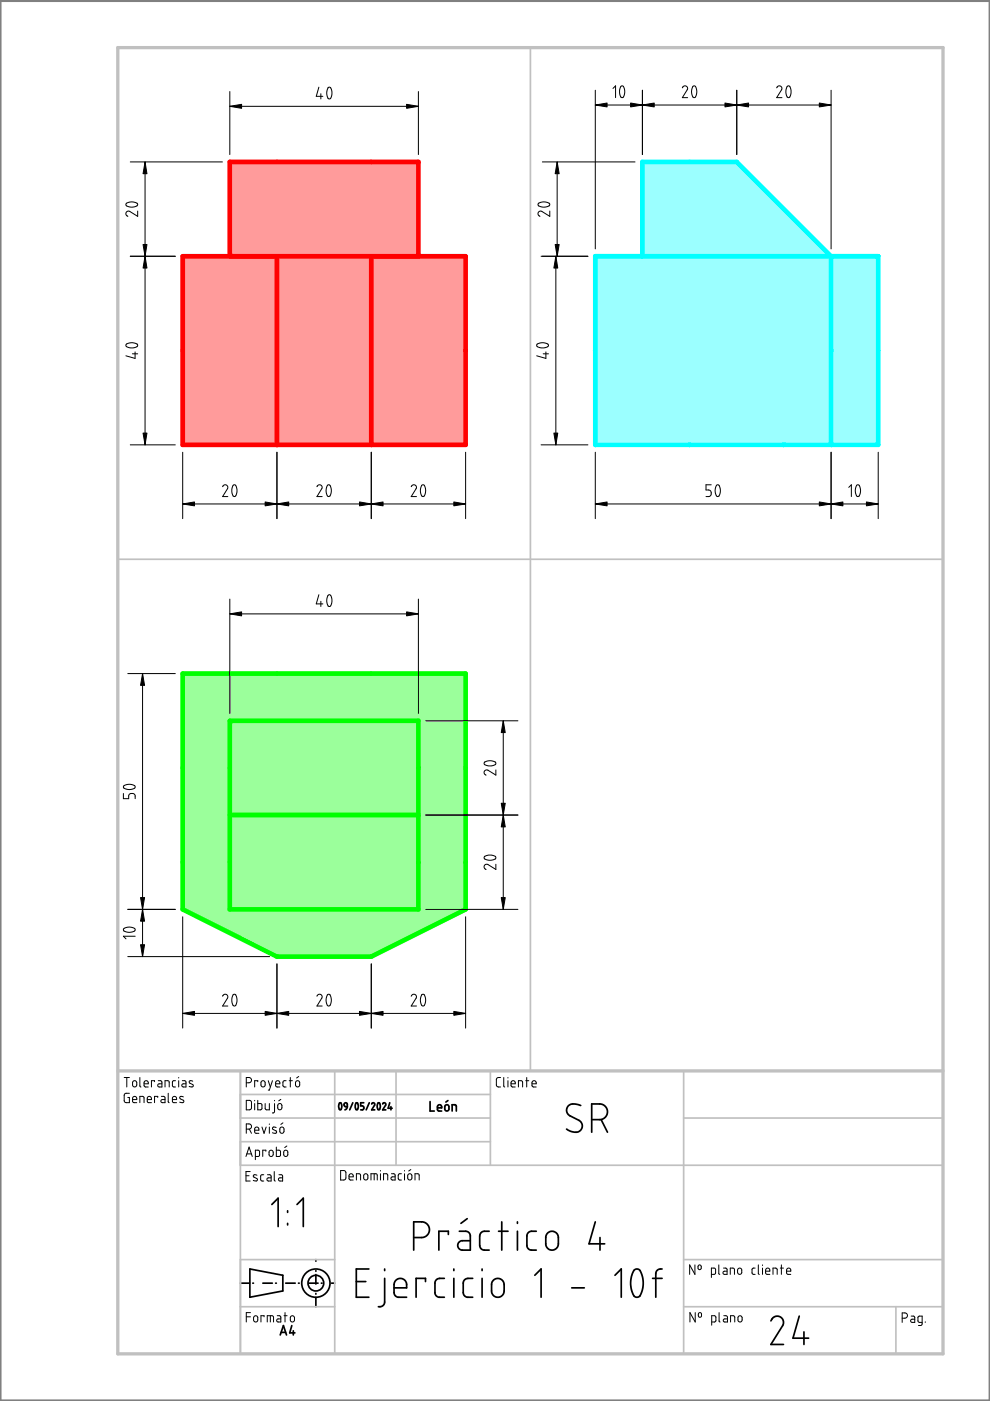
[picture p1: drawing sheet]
<svg xmlns="http://www.w3.org/2000/svg" width="210mm" height="297mm" viewBox="0 0 210 297" stroke-linecap="round" stroke-linejoin="round" font-family="sans-serif">
<path d="M136.2 34.3h20l20 20h10v40h-60v-40h10z" fill-rule="evenodd" fill="#9bffff"/>
<g fill="#ff9b9b">
<path d="M48.7 34.3h40v20h-40z" fill-rule="evenodd"/>
<path d="M38.7 54.3h60v40h-60z" fill-rule="evenodd"/>
</g>
<path d="M38.7 142.8h60v50l-20 10h-20l-20-10z" fill-rule="evenodd" fill="#9bff9b"/>
<g fill="none" stroke="#000" stroke-width=".36">
<path d="M72 233.9a.46 .46 0 0 1 .5 .6l-.1 .4a.32 .32 0 0 1-.3 .4 .32 .32 0 0 1-.3-.5zM73 233.9a.35 .35 0 0 1 .4-.1 .35 .35 0 0 1 .2 .3v.5h-.4l-.2-.3zM73.6 234.6l-.1 .5-.4 .2M74.8 233.8l-.7 1.5M75.5 233.8h.2l.2 .2v.9a.32 .32 0 0 1-.3 .4 .32 .32 0 0 1-.3-.5zM77.1 233.8h-.6v.7h.4l.2 .2-.1 .5-.5 .1M78.3 233.8l-.7 1.5M78.8 234.1a.34 .34 0 0 1 .5-.3 .34 .34 0 0 1 .1 .5l-.6 1h.7M80.1 233.9a.46 .46 0 0 1 .5 .6v.4a.31 .31 0 0 1-.3 .4 .31 .31 0 0 1-.3-.4zM81.1 234.1a.35 .35 0 0 1 .5-.3 .35 .35 0 0 1 .2 .5l-.7 1h.7M82.6 233.8l-.3 1.2h.8M82.9 234.6v.7"/>
<path d="M91.2 233.6v2h.9M92.8 234.9h.8l-.1-.6-.6 .1-.1 .9 .2 .2 .6 .1M94.4 234.4l.2-.2 .5 .2 .1 .8-.2 .3-.3 .1-.3-.2zM95 233.3l-.5 .4M95.9 235.6v-1.4l.8 .2 .1 1.2M123.1 234.4l-1.1-.3h-1l-.6 .5-.3 .9 .5 .9 2.6 1.5 .3 .7-.2 .8-.3 .4-.7 .3-1.1-.2-1.1-.5M125.5 237.4h1.8l.9-.4 .5-.6 .1-.6-.1-.6-.3-.5-1-.6h-1.9v6M127.4 237.4l1.4 2.7M57.6 255.4l1.4-1.4v6.1M61 256.7v.3M61 259.4v.3M63 255.4l1.3-1.4v6.1"/>
<path d="M99.1 258.4l-1.4 1M106.4 259.1v5.9M109.7 259.1v.3M126.2 259.1l-1.3 4.6h3.3M51 272.1h1.9M53 269l7 1.4v3.3l-7 1.3zM53.6 272.1h.1M55.7 272.1h2M58.4 272.1h.2M60.6 272.1h2M63.3 272.1h.1M65.4 272.1h2"/>
<path d="M67 267.1v.3M67 269.4v.1M67 270.2v2M67 274.2v.2M67 275.1v2M68.1 272.1h.2M70.3 272.1h.7M75.5 271.7h2.1M78.2 269h-2.7v6h2.7M81.6 271l-.1 5.3-.5 .6-.8 .2M81.6 269v.4M83.5 273h2.7l-.1-1.1-.4-.6-1.1-.2-.8 .6-.3 .6 .1 2 .2 .4 .4 .3h2"/>
<path d="M87.7 262.4h1.9l.9-.4 .4-.6 .2-.6-.1-.7-.3-.4-.5-.5-.6-.1h-1.9v5.9M90.2 271.7v-.7h-2v4M94.2 271l-1.3 .1-.5 .3-.2 .5v2.3l.2 .4 .6 .4h1.2M95.1 261.7v-.7h-2.1v4M96.2 269v.4M96.2 271v4M97.4 261l1.5 .1 .7 .5 .1 .3v3.1h-1.8l-.6-.2-.3-.9 .4-.6 .5-.2h1.8M100.2 271l-1.5 .2-.3 .3-.2 .5v2.1l.2 .5 .6 .4h1.2M102.2 269v.4M102.2 271v4M103.7 261l-1.4 .1-.3 .3-.3 .6v2.1l.2 .5 .6 .4h1.2M104.5 271.5l.5-.4h.8l.6 .2 .3 .5 .2 .5-.1 1.7-.2 .6-.5 .3-1.1 .1-.5-.4-.2-.4-.1-2z"/>
<path d="M105.7 261h2M109.7 261v4M113.4 270.4l1.3-1.4v6M113.7 261l-1.3 .1-.5 .4-.2 .4v2.3l.2 .4 .4 .4h1.4M116 261.6l.6-.5 .6-.1 .7 .4 .3 .3 .2 .6v1.7l-.2 .5-.5 .4-.5 .1h-.6l-.7-.6-.2-.5v-1.7zM121.2 273h2.7M127.2 262.4v2.6M130.4 270.4l1.3-1.4v6M134.4 269.3l.5-.3 .7 .3 .7 1.8 .1 1.3-.2 1.2-.5 1.1-.5 .3h-.5l-.4-.3-.5-1.8v-2zM138.4 271h2M140.4 269l-1 .2-.4 .7v5.1M169.5 279l-1.4 4.7h3.3"/>
<path d="M59.4 283l.7-1.9 .6 1.9M59.6 282.5h1M61.9 281.1l-.5 1.5h1.1M62.2 282.2v.8M163.4 280.1l.5-.7 .8-.4 .8 .2 .5 .6 .1 .4-.1 .7-2.6 4.2h2.7M170.5 282.4v2.7"/>
<circle cx="67" cy="272" r="3"/>
<circle cx="67" cy="272" r="1.67"/>
</g>
<path d="M38.7 54.3h60v40h-60zM48.7 54.3v-20h40v20M58.7 54.3v40M78.7 54.3v40" fill="none" stroke="#f00" stroke-width=".99"/>
<path d="M126.2 54.3h60v40h-60zM136.2 54.3v-20h20l20 20v40" fill="none" stroke="#0ff" stroke-width=".99"/>
<path d="M38.7 142.8h60v50l-20 10h-20l-20-10zM48.7 152.8h40v40h-40zM48.7 172.8h40" fill="none" stroke="#0f0" stroke-width=".99"/>
<g fill="none" stroke="#000" stroke-width=".21">
<path d="M48.7 19.4v13.4M67.6 18.5l-.5 1.9h1.4M68 19.9v1.1M69.6 18.6a.63 .63 0 0 1 .8 .8l-.2 1.3a.45 .45 0 0 1-.6 .2 .45 .45 0 0 1-.2-.6l-.1-.8zM88.7 19.4v13.4M126.2 19.1v33.7M130 18.8l.5-.6v2.5M131.6 18.3l.2-.1 .4 .1 .2 .7v.9l-.3 .7a.66 .66 0 0 1-.7-.9v-.7zM136.2 19.1v13.7M144.7 18.6l.4-.4 .6 .3 .1 .4-1.1 1.8h1.1M146.9 18.3l.2-.1 .4 .1 .2 .7v1l-.3 .6a.66 .66 0 0 1-.8-.9l.1-.7zM156.2 19.1v13.7"/>
<path d="M164.7 18.6l.4-.4h.3l.3 .3 .1 .5-1.1 1.7h1.1M166.9 18.3l.5-.1 .3 .7v.8l-.3 .9a.66 .66 0 0 1-.8-.9v-.7zM176.2 19.1v33.7M27.6 34.3h19.6M30.8 34.3v60M48.7 22.5h40M115 34.3h19.6M118.1 34.3v20M126.2 22.3h50M26.8 43.1l1.1-.3 1.2 .3a.66 .66 0 0 1-.9 .8h-.7l-.7-.3-.1-.2zM27.6 54.3h9.6M29.2 44.7v1.2l-1.8-1.1h-.4l-.3 .3v.3l.4 .5"/>
<path d="M114.1 43.2l.8-.4h.7l.8 .3 .2 .3-.5 .4-1 .1-.9-.3zM114.7 54.3h10M116.6 44.7v1.2l-1.8-1.1h-.4l-.3 .3v.3l.4 .5M117.9 54.3v40M26.8 73l.7-.3h.7l.9 .3a.63 .63 0 0 1-.8 .7l-1.3-.1a.37 .37 0 0 1-.2-.6zM28.1 75h1.1M28.6 74.6v1.4l-1.9-.6M113.9 72.9l1.4-.2 .9 .3a.63 .63 0 0 1-.8 .7h-.8l-.6-.1a.35 .35 0 0 1-.2-.3 .35 .35 0 0 1 .1-.4zM115.2 75h1.1M115.7 74.6v1.4l-1.9-.6M27.6 94.3h9.6M38.7 95.9v14.1"/>
<path d="M58.7 95.9v14.1M78.7 95.9v14.1M98.7 95.9v14.1M114.7 94.3h10M126.2 95.9v14.1M176.2 95.9v14.1M186.2 95.9v14.1M38.7 106.8h60M47.2 103.2l.2-.3 .5-.1 .4 .4-.1 .4-1 1.7h1.1M49.4 102.9l.4-.1 .2 .1 .2 .9-.1 1-.3 .5-.4-.2-.3-.8 .1-.8zM67.2 103.2l.2-.3 .5-.1 .4 .5-1.1 2h1.1M69.4 102.9l.5-.1 .3 .7v.9l-.3 .8a.72 .72 0 0 1-.7-.9z"/>
<path d="M87.2 103.2l.2-.3 .4-.1 .4 .2 .1 .3-1.1 2h1.1M89.4 102.9l.5-.1 .3 .9-.1 1.1-.4 .5-.3-.2-.2-.7v-.9zM126.2 106.8h60M150.8 102.8h-1.1v1.1h.8l.3 .5-.1 .7-.3 .2h-.7M151.9 102.9l.5-.1 .3 .9v.8l-.3 .7a.72 .72 0 0 1-.8-.9zM180 103.3l.5-.5v2.5M181.6 102.9l.5-.1 .3 .8v.9l-.3 .7a.72 .72 0 0 1-.7-.9zM48.7 127v24.3M48.7 130.2h40M67.6 126.1l-.5 1.9h1.4M68 127.5v1.1M69.6 126.2a.63 .63 0 0 1 .8 .8l-.2 1.3a.45 .45 0 0 1-.6 .2 .45 .45 0 0 1-.2-.5l-.1-.9z"/>
<path d="M88.7 127v24.3M27.1 142.8h10.1M30.2 142.8v60M90.3 152.8h19.5M106.7 152.8v40M26.2 168.2v1.1h1.1v-.7l.4-.4 .8 .2 .2 .3v.6M26.2 166.6l.6-.3h.8l.9 .3 .2 .3-.6 .4-1 .1-.8-.3-.1-.2zM90.3 172.8h19.5M102.7 161.6l1-.3 1.2 .2a.5 .5 0 0 1 .1 .6 .5 .5 0 0 1-.6 .2l-.8 .1-.6-.2-.3-.2zM105.1 163.2v1.1l-1.7-1h-.5l-.2 .3-.1 .3 .5 .4M26.2 196.9l.8-.3h.7l.8 .2 .2 .4-.5 .3-1 .2-.9-.3-.1-.2zM27.1 192.8h10.1"/>
<path d="M28.7 198.5h-2.5l.5 .6M38.7 194.4v23.6M90.3 192.8h19.5M98.7 194.4v23.6M102.7 181.7l.9-.4 1.2 .2a.45 .45 0 0 1 .3 .6 .45 .45 0 0 1-.6 .2l-.8 .1-.6-.1-.4-.3zM105.1 183.2v1.1l-1.7-1h-.5l-.2 .3-.1 .3 .5 .4M27.1 202.8h30.1M38.7 214.9h60M47.2 211.2l.4-.4h.4l.2 .3 .1 .5-1.1 1.7h1.1M49.4 210.9l.2-.1 .4 .1 .2 .9-.1 1-.3 .5-.4-.2-.3-.8 .1-.7zM58.7 204.4v13.6M67.2 211.2l.4-.4h.3l.3 .3 .1 .4-1.1 1.8h1.1"/>
<path d="M69.4 210.9l.2-.1 .4 .1 .2 .8-.1 1.1-.4 .5-.3-.2-.2-.7v-.8zM78.7 204.4v13.6M87.2 211.2l.4-.4h.3l.3 .3 .1 .4-1.1 1.8h1.1M89.4 210.9l.5-.1 .3 .9-.1 1.1-.4 .5-.3-.2-.2-.7v-.8zM26.3 228.5h1.1M26.9 228.5v2M27.4 231.8h-.8l-.3 .3v1.3l.3 .4h.8v-1.1h-.3M28.1 233.1h.9l-.2-.6h-.3l-.3 .1-.1 .9 .2 .3h.7M28.2 229.3l.5-.2 .3 .3v.7l-.3 .3h-.3l-.3-.2zM29.7 228.5v1.8l.2 .2M29.7 233.8v-1.3l.8 .1v1.2M30.5 229.8h.9l-.2-.6-.3-.1-.3 .2-.1 .9 .3 .2 .6 .1"/>
<path d="M31.2 233.1h.9l-.2-.6h-.3l-.3 .1-.1 .9 .2 .3h.7M32.8 229.3v-.2h-.7v1.4M33.4 232.7v-.2h-.6v1.3M33.5 229.1h.6l.2 .3v1.1h-.6a.34 .34 0 0 1-.3-.4 .34 .34 0 0 1 .4-.3h.5M34.2 232.5h.5l.3 .2v1.1h-.7a.32 .32 0 0 1-.2-.4 .32 .32 0 0 1 .3-.3h.6M35 230.5v-1.4l.8 .2 .1 1.2M35.7 231.8v1.8l.2 .2M36.6 233.1h.8l-.1-.6h-.4l-.3 .1v.9l.1 .3h.7M37.2 229.1h-.4l-.2 .3v.9l.6 .2M37.9 228.5v.1M37.9 229.1v1.4M38.7 229.1h.5l.2 .3v1.1l-.6-.1a.34 .34 0 0 1-.3-.3 .34 .34 0 0 1 .4-.3h.5"/>
<path d="M38.9 232.6l-.3-.1a.3 .3 0 0 0-.4 .1 .3 .3 0 0 0 0 .4l.6 .3a.37 .37 0 0 1 0 .5 .37 .37 0 0 1-.5-.1h-.2M40.9 229.2h-.3a.31 .31 0 0 0-.4 0 .31 .31 0 0 0 .1 .5l.5 .2a.35 .35 0 0 1 0 .6 .35 .35 0 0 1-.5-.1l-.2-.1M52.2 229.6h.6l.4-.2 .1-.5-.2-.3-.9-.1v2M52.2 233.3h.8l.3 .3v1.3l-.3 .4h-.8zM52.2 239.4l.9-.2 .2-.2-.1-.6-.3-.1h-.7v2M52.9 239.4l.4 .9M54 239.6h.9l-.2-.5-.3-.1-.3 .1-.1 .9 .2 .3h.7M54 233.3v.1M54 234v1.3M54.7 233.3v2h.7l.1-.2v-.9l-.2-.2h-.6M54.7 229.3v-.2h-.7v1.4M55.4 229.3l.3-.2 .4 .2 .1 .8-.2 .3-.6-.1z"/>
<path d="M55.5 239l.5 1.3 .4-1.3M56.2 234v1.1l.3 .2h.6v-1.3M56.9 229.1l.4 1.4M57.1 238.3v.1M57.1 239v1.3M57.8 229.1l-.7 2h-.2M58.2 234v1.7l-.4 .3M58.2 233.3v.1M58.4 229.8h.9l-.1-.6-.4-.1-.3 .2-.1 .9 .3 .2 .6 .1M58.5 239.1l-.3-.1a.29 .29 0 0 0-.4 .1 .29 .29 0 0 0 .1 .4l.6 .3a.34 .34 0 0 1 0 .5 .34 .34 0 0 1-.5-.1h-.2M58.9 234.2l.3-.2 .5 .2 .1 .7-.3 .4-.5-.2zM59.4 239.1l.4-.1 .4 .3v.7l-.3 .3h-.3l-.2-.3z"/>
<path d="M59.5 233.1l-.4 .3M60 238.1l-.5 .3M60.7 229.1h-.5l-.2 .3v.9l.7 .2M61.3 229.1h.7M61.6 228.5v2M62.8 229.3l.4-.2 .3 .3v.7l-.2 .3h-.4l-.2-.3zM63.3 228.2l-.4 .4M106.1 228.5h-.6l-.3 .3 .1 1.5 .2 .1 .6 .1M106.8 228.5v1.8l.2 .2M107.7 228.5v.1M107.7 229.1v1.4M108.4 229.8h.8l-.2-.6-.3-.1-.3 .2v.9l.2 .2 .6 .1"/>
<path d="M109.9 230.5v-1.4h.7l.2 .2v1.2M111.5 229.1h.6M111.7 228.5v2M112.8 229.8h.9l-.2-.6-.4-.1-.2 .2-.1 .9 .2 .2 .7 .1M52.2 245.2l.6-2 .7 2M52.2 249.3h.6M52.3 244.6h1M53 248.4h-.8v2h.8M54.1 245.2h.7l.2-.2v-.9l-.1-.2h-.8v2M54.5 249.2l-.4-.1a.28 .28 0 0 0-.4 .1 .28 .28 0 0 0 .2 .4l.5 .3a.37 .37 0 0 1 0 .5 .37 .37 0 0 1-.5-.1h-.2M55.9 249.1h-.4l-.2 .2v.9l.2 .2h.4M56.4 244.1v-.2h-.7v1.3"/>
<path d="M56.7 249.1h.5l.3 .3v1h-.6a.33 .33 0 0 1-.3-.4 .33 .33 0 0 1 .3-.3h.6M57.1 244l.5-.1 .3 .3v.7l-.3 .3-.4-.1-.2-.2zM58.1 248.4v1.8l.3 .2M58.6 243.2v2l.8-.1 .1-.2-.1-.9-.2-.1h-.6M59.1 249.1h.6l.2 .2v1.1h-.7a.34 .34 0 0 1-.2-.4 .34 .34 0 0 1 .4-.3h.5M60.2 244l.4-.1 .4 .3v.7l-.3 .3-.4-.1-.1-.2zM60.8 243l-.4 .3M72.2 248.2h.8l.3 .3v1.3l-.3 .4h-.8zM74 249.5h.9l-.2-.5-.4-.1-.2 .1-.1 .9 .2 .3h.7M75.6 250.2v-1.3h.6l.2 .1 .1 1.2M77.2 249l.2-.1 .5 .1 .1 .8-.2 .3-.4 .1-.3-.3zM78.7 250.2v-1.3h1.2l.1 1.3"/>
<path d="M79.3 248.9v1.3M80.7 248.2v.1M80.7 248.9v1.3M81.3 250.2v-1.3l.8 .1 .1 1.2M83 248.9h.5l.3 .2v1.1h-.7a.34 .34 0 0 1-.2-.4 .34 .34 0 0 1 .3-.3h.6M85.1 248.9h-.4l-.3 .3 .1 .8 .6 .2M85.8 248.2v.1M85.8 248.9v1.3M86.5 249l.5-.1 .3 .2v.7l-.3 .4h-.3l-.2-.3zM87.1 248l-.4 .3M88 250.2v-1.3l.8 .1 .1 1.2M52.2 279.2h.9"/>
<path d="M53.1 278.3h-.9v2M53.9 279.1l.3-.1 .5 .3v.7l-.3 .2-.3 .1-.3-.2zM56 279.2v-.2h-.7v1.3M57.3 279v1.3M58.8 279h.5l.2 .2v1.1h-.5a.33 .33 0 0 1-.3-.3 .33 .33 0 0 1 .3-.4h.5M60.2 279h.7M60.4 278.3v2M61.6 279.1l.4-.1 .4 .3v.6l-.2 .3-.3 .1-.3-.2zM147.3 268.2v2l-1.1-2v2M147.4 278.3v2l-1.1-2v2M148.1 268.3a.34 .34 0 0 1 .3-.1 .34 .34 0 0 1 .3 .3v.4a.34 .34 0 0 1-.4 .3 .34 .34 0 0 1-.3-.3zM148.1 278.4a.35 .35 0 0 1 .4-.1 .35 .35 0 0 1 .2 .3v.5a.34 .34 0 0 1-.4 .2 .34 .34 0 0 1-.2-.3z"/>
<path d="M150.8 270.2h.6l.3-.2v-.9l-.1-.2h-.8v1.9M152.4 268.2v1.8l.2 .2M152.5 278.3v1.8l.2 .2M153.4 268.9h.6l.2 .2v1.1h-.6a.34 .34 0 0 1-.3-.4 .34 .34 0 0 1 .3-.3h.6M153.5 279h.5l.2 .3v1h-.5a.33 .33 0 0 1-.3-.3 .33 .33 0 0 1 .3-.4h.5M154.8 270.2v-1.3l.9 .1v1.2M156.5 269l.4-.1 .4 .3v.7l-.3 .3-.4-.1-.2-.2zM156.5 279.1l.4-.1 .4 .3 .1 .6-.3 .3-.3 .1-.3-.2zM160.1 268.9h-.4l-.3 .2 .1 .9 .6 .2M160.8 268.2v1.8l.2 .2M161.7 268.2v.1M161.7 268.9v1.3"/>
<path d="M162.3 269.5h.9l-.1-.5-.4-.1-.2 .1-.2 .9 .3 .3h.6M163.9 270.2v-1.3l.8 .1 .1 1.2M165.4 268.9h.7M165.7 268.2v2M166.8 269.5h.9l-.2-.5-.4-.1-.2 .1-.1 .9 .2 .3h.7M191.3 279.5h.6l.4-.2 .1-.4-.2-.4-.9-.1v2M193.2 279h.5l.3 .3v1.1h-.6a.34 .34 0 0 1-.3-.4 .34 .34 0 0 1 .3-.3h.6M56.7 280.3v-1.3h1l.3 .1v1.2M150.9 280.3l.8-.1 .1-1-.2-.2h-.7v2M154.9 280.3v-1.3h.6l.2 .1 .1 1.2M195.5 280.4h-.6l-.2-.2-.1-.9 .2-.2 .7-.1v1.8l-.2 .2h-.6M196.2 280.2v.2"/>
</g>
<path d="M0 .1h210v297h-210z" fill="none" stroke="#808080" stroke-width=".7"/>
<path d="M25 10.1h174.9v276.9h-174.9zM25 227.1h174.9" fill="none" stroke="#c0c0c0" stroke-width=".7"/>
<g fill="none" stroke="#c0c0c0" stroke-width=".36">
<path d="M112.5 10.1v217M25 118.6h174.9M51 227.1v59.9M51 237h53M51 232.1h53M71 227.1v59.9M84 227.1v20M104 227.1v20M144.9 227.1v59.9M144.9 237h55M51 247.1h148.9M51 242.1h53"/>
<path d="M51 267.1h20M51 277.1h20M144.9 267.1h55M144.9 277.1h55M189.9 277.1v9.9"/>
</g>
<g fill="#000" stroke="#000" stroke-width=".21">
<path d="M30.8 34.3l.4 2.5h-.9zM48.7 22.5l2.5-.4v.9zM86.2 22.1l2.5 .4-2.5 .5zM118.1 34.3l.5 2.5h-.9zM126.2 22.3l2.5-.5v.9zM133.7 21.8l2.5 .5-2.5 .4zM136.2 22.3l2.5-.5v.9zM153.7 21.8l2.5 .5-2.5 .4zM156.2 22.3l2.5-.5v.9zM173.7 21.8l2.5 .5-2.5 .4zM30.8 54.3l.4 2.5h-.9zM30.3 51.8h.9l-.4 2.5z"/>
<path d="M117.9 54.3l.4 2.5h-.9zM117.7 51.8h.9l-.5 2.5zM30.3 91.8h.9l-.4 2.5zM117.4 91.8h.9l-.4 2.5zM38.7 106.8l2.5-.4v.9zM56.2 106.4l2.5 .4-2.5 .5zM58.7 106.8l2.5-.4v.9zM76.2 106.4l2.5 .4-2.5 .5zM78.7 106.8l2.5-.4v.9zM96.2 106.4l2.5 .4-2.5 .5zM126.2 106.8l2.5-.4v.9zM173.7 106.4l2.5 .4-2.5 .5z"/>
<path d="M176.2 106.8l2.5-.4v.9zM183.7 106.4l2.5 .4-2.5 .5zM48.7 130.2l2.5-.5v.9zM86.2 129.7l2.5 .5-2.5 .4zM30.2 142.8l.4 2.5h-.8zM106.7 152.8l.4 2.5h-.8zM106.3 170.3h.8l-.4 2.5zM106.7 172.8l.4 2.5h-.8zM29.8 190.3h.8l-.4 2.5zM30.2 192.8l.4 2.5h-.8zM106.3 190.3h.8l-.4 2.5zM29.8 200.3h.8l-.4 2.5z"/>
<path d="M38.7 214.9l2.5-.5v.9zM56.2 214.4l2.5 .5-2.5 .4zM58.7 214.9l2.5-.5v.9zM76.2 214.4l2.5 .5-2.5 .4zM78.7 214.9l2.5-.5v.9zM96.2 214.4l2.5 .5-2.5 .4z"/>
</g>
</svg>
